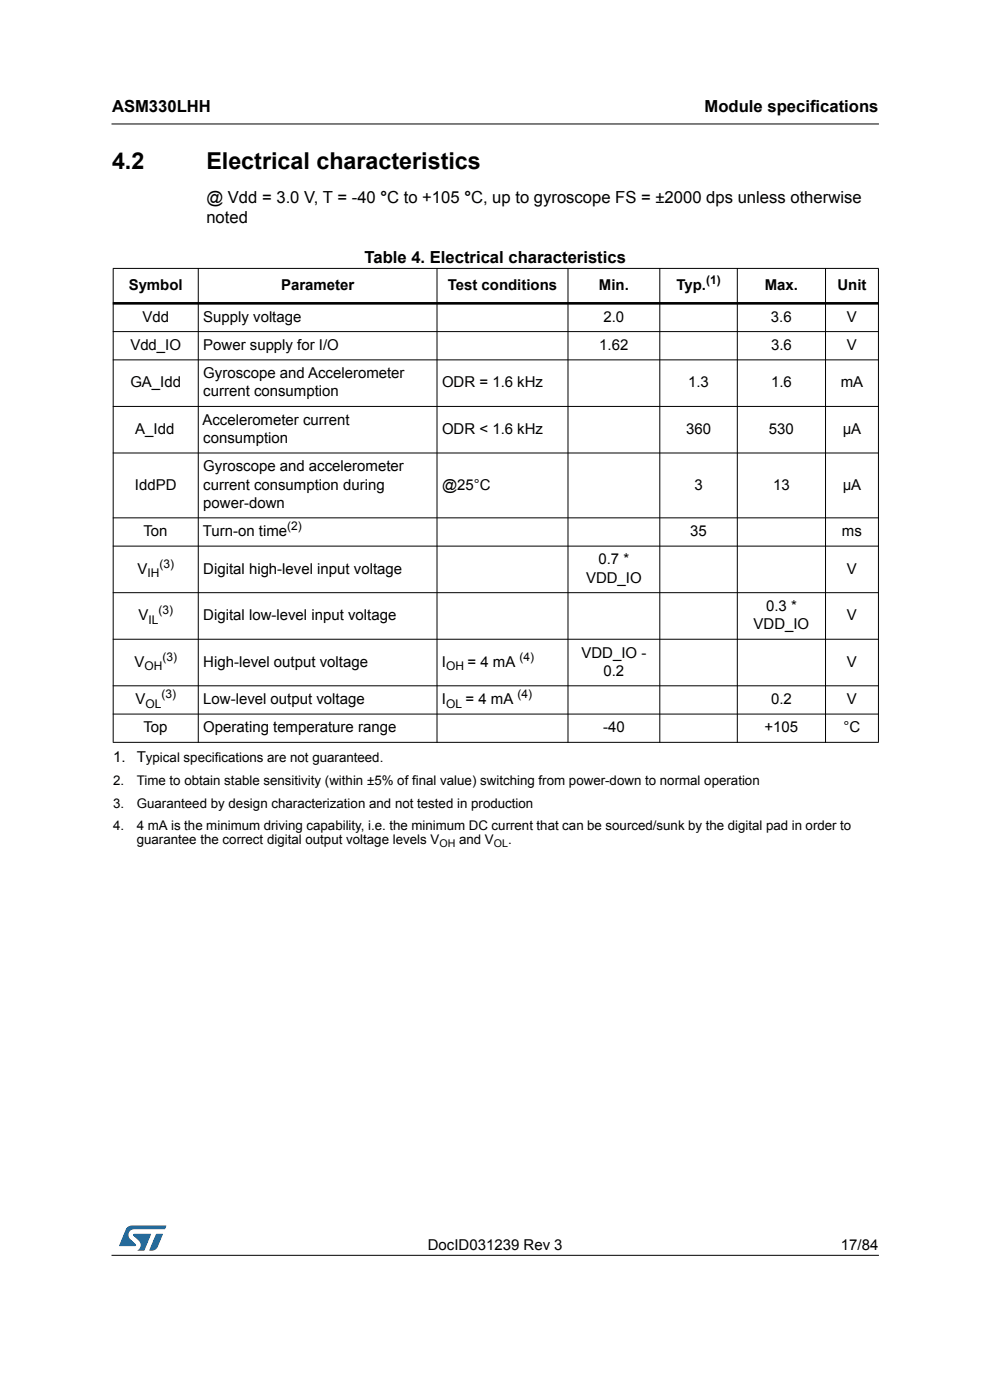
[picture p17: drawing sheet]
<svg xmlns="http://www.w3.org/2000/svg" width="210mm" height="297mm" viewBox="0 0 210 297" stroke-linecap="round" stroke-linejoin="round" font-family="sans-serif">
<defs><g id="words">
<g font-size="4.9">
<text x="23.7" y="35.9">4.2</text>
<text x="43.8" y="35.9">Electrical characteristics</text>
</g>
<g font-size="3.5">
<text x="23.7" y="23.9">ASM330LHH</text>
<text x="149.4" y="23.9">Module specifications</text>
<text x="43.8" y="43.1">@ Vdd = 3.0 V, T = -40 °C to +105 °C, up to gyroscope FS = ±2000 dps unless otherwise</text>
<text x="43.8" y="47.3">noted</text>
<text x="77.3" y="55.8">Table 4. Electrical characteristics</text>
</g>
<g font-size="3.2">
<text x="27.3" y="61.5">Symbol</text>
<text x="59.6" y="61.5">Parameter</text>
<text x="94.9" y="61.5">Test conditions</text>
<text x="127" y="61.5">Min.</text>
<text x="143.4" y="61.5">Typ.</text>
<text x="162.2" y="61.5">Max.</text>
<text x="177.6" y="61.5">Unit</text>
<text x="30.2" y="68.2">Vdd</text>
<text x="43.1" y="68.2">Supply voltage</text>
<text x="127.9" y="68.2">2.0</text>
<text x="163.5" y="68.2">3.6</text>
<text x="179.6" y="68.2">V</text>
<text x="27.6" y="74.2">Vdd_IO</text>
<text x="43.1" y="74.2">Power supply for I/O</text>
<text x="127.1" y="74.2">1.62</text>
<text x="163.5" y="74.2">3.6</text>
<text x="179.6" y="74.2">V</text>
<text x="27.6" y="82.2">GA_Idd</text>
<text x="43.1" y="80.2">Gyroscope and Accelerometer</text>
<text x="93.7" y="82.2">ODR = 1.6 kHz</text>
<text x="145.9" y="82.2">1.3</text>
<text x="163.5" y="82.2">1.6</text>
<text x="178.3" y="82.2">mA</text>
<text x="43.1" y="84.1">current consumption</text>
<text x="28.7" y="92">A_Idd</text>
<text x="42.9" y="90.1">Accelerometer current</text>
<text x="43.1" y="94">consumption</text>
<text x="93.7" y="92">ODR &lt; 1.6 kHz</text>
<text x="145.5" y="92">360</text>
<text x="163" y="92">530</text>
<text x="178.7" y="92">μA</text>
<text x="43.1" y="100">Gyroscope and accelerometer</text>
<text x="28.6" y="103.9">IddPD</text>
<text x="43.1" y="103.9">current consumption during</text>
<text x="43.1" y="107.7">power-down</text>
<text x="93.7" y="103.9">@25°C</text>
<text x="147.2" y="103.9">3</text>
<text x="163.9" y="103.9">13</text>
<text x="178.7" y="103.9">μA</text>
<text x="30.4" y="113.7">Ton</text>
<text x="43" y="113.7">Turn-on time</text>
<text x="146.3" y="113.7">35</text>
<text x="178.5" y="113.7">ms</text>
<text x="126.9" y="119.7">0.7 *</text>
<text x="29.1" y="121.7">V</text>
<text x="43.1" y="121.7">Digital high-level input voltage</text>
<text x="124.2" y="123.6">VDD_IO</text>
<text x="179.6" y="121.7">V</text>
<text x="29.3" y="131.6">V</text>
<text x="43.1" y="131.6">Digital low-level input voltage</text>
<text x="162.4" y="129.6">0.3 *</text>
<text x="179.6" y="131.6">V</text>
<text x="159.8" y="133.5">VDD_IO</text>
<text x="28.5" y="141.4">V</text>
<text x="43.1" y="141.4">High-level output voltage</text>
<text x="93.7" y="141.4">I</text>
<text x="99.1" y="141.4">= 4 mA</text>
<text x="123.3" y="139.5">VDD_IO -</text>
<text x="128" y="143.4">0.2</text>
<text x="179.6" y="141.4">V</text>
<text x="28.7" y="149.4">V</text>
<text x="43.1" y="149.4">Low-level output voltage</text>
<text x="93.7" y="149.4">I</text>
<text x="98.7" y="149.4">= 4 mA</text>
<text x="163.5" y="149.4">0.2</text>
<text x="179.6" y="149.4">V</text>
<text x="30.4" y="155.4">Top</text>
<text x="43.1" y="155.4">Operating temperature range</text>
<text x="127.9" y="155.4">-40</text>
<text x="162.1" y="155.4">+105</text>
<text x="178.9" y="155.4">°C</text>
<text x="24" y="161.6">1.</text>
<text x="29" y="161.6">T</text>
<text x="90.7" y="265.1">DocID031239 Rev 3</text>
<text x="178.3" y="265.1">17/84</text>
</g>
<g font-size="2.8">
<text x="30.9" y="161.6">ypical specifications are not guaranteed.</text>
<text x="24" y="166.5">2.</text>
<text x="29" y="166.5">Time to obtain stable sensitivity (within ±5% of final value) switching from power-down to normal operation</text>
<text x="24" y="171.4">3.</text>
<text x="29" y="171.4">Guaranteed by design characterization and not tested in production</text>
<text x="24" y="176.2">4.</text>
<text x="29" y="176.2">4 mA is the minimum driving capability, i.e. the minimum DC current that can be sourced/sunk by the digital pad in order to</text>
<text x="29" y="179">guarantee the correct digital output voltage levels V</text>
<text x="97.3" y="179">and V</text>
<text x="107.7" y="179">.</text>
</g>
<g font-size="2.5">
<text x="149.7" y="60.3">(1)</text>
<text x="60.9" y="112.5">(2)</text>
<text x="31.3" y="122.5">IH</text>
<text x="33.8" y="120.4">(3)</text>
<text x="33.6" y="130.3">(3)</text>
<text x="31.5" y="132.3">IL</text>
<text x="30.6" y="142.2">OH</text>
<text x="34.4" y="140.2">(3)</text>
<text x="94.6" y="142.2">OH</text>
<text x="110.1" y="140.2">(4)</text>
<text x="34.2" y="148.1">(3)</text>
<text x="109.7" y="148.1">(4)</text>
<text x="30.8" y="150.2">OL</text>
<text x="94.6" y="150.2">OL</text>
</g>
<g font-size="2.3">
<text x="93.2" y="179.7">OH</text>
<text x="104.7" y="179.7">OL</text>
</g>
</g></defs>
<path d="M23.7 26.3h162.5M23.7 266.3h162.5" fill="none" stroke="#000" stroke-width=".21"/>
<path d="M25.2 260h10.1v5.3h-10.1z" fill="#fff"/>
<g fill="#005189">
<path d="M26.9 260.5l1-.5 7.4 .1-.4 .7h-6.4a1.31 1.31 0 0 0-1.3 1 1.31 1.31 0 0 0 .9 1.5l.7 .6v.4h-3.5z"/>
<path d="M33.1 261.8h1.4l-.6 1.6a2.16 2.16 0 0 1-1.3 1.9l-.9-.1z"/>
<path d="M28.3 261.8h3.7l-1.4 3.4-1.5 .1a1.43 1.43 0 0 0 .6-1.8l-1.4-1.3z"/>
</g>
<g fill="#000" stroke="#000" stroke-width=".21">
<path d="M23.9 56.9h162.4zM23.9 70.3h162.4zM23.9 76.3h162.4zM23.9 86.2h162.4zM23.9 96.1h162.4zM23.9 109.9h162.4zM23.9 115.9h162.4zM23.9 125.7h162.4zM23.9 135.6h162.4zM24 57v100.4zM42 56.9v100.7zM92.7 56.9v100.7z"/>
<path d="M120.4 56.9v100.7zM139.9 56.9v100.7zM156.3 56.9v100.7zM175 56.9v100.7zM186.2 57v100.4zM23.9 145.5h162.4zM23.9 151.5h162.4zM23.9 157.5h162.4z"/>
</g>
<path d="M23.9 64.4h162.4z" fill="#000" stroke="#000" stroke-width=".55"/>
<use href="#words"/>
</svg>
